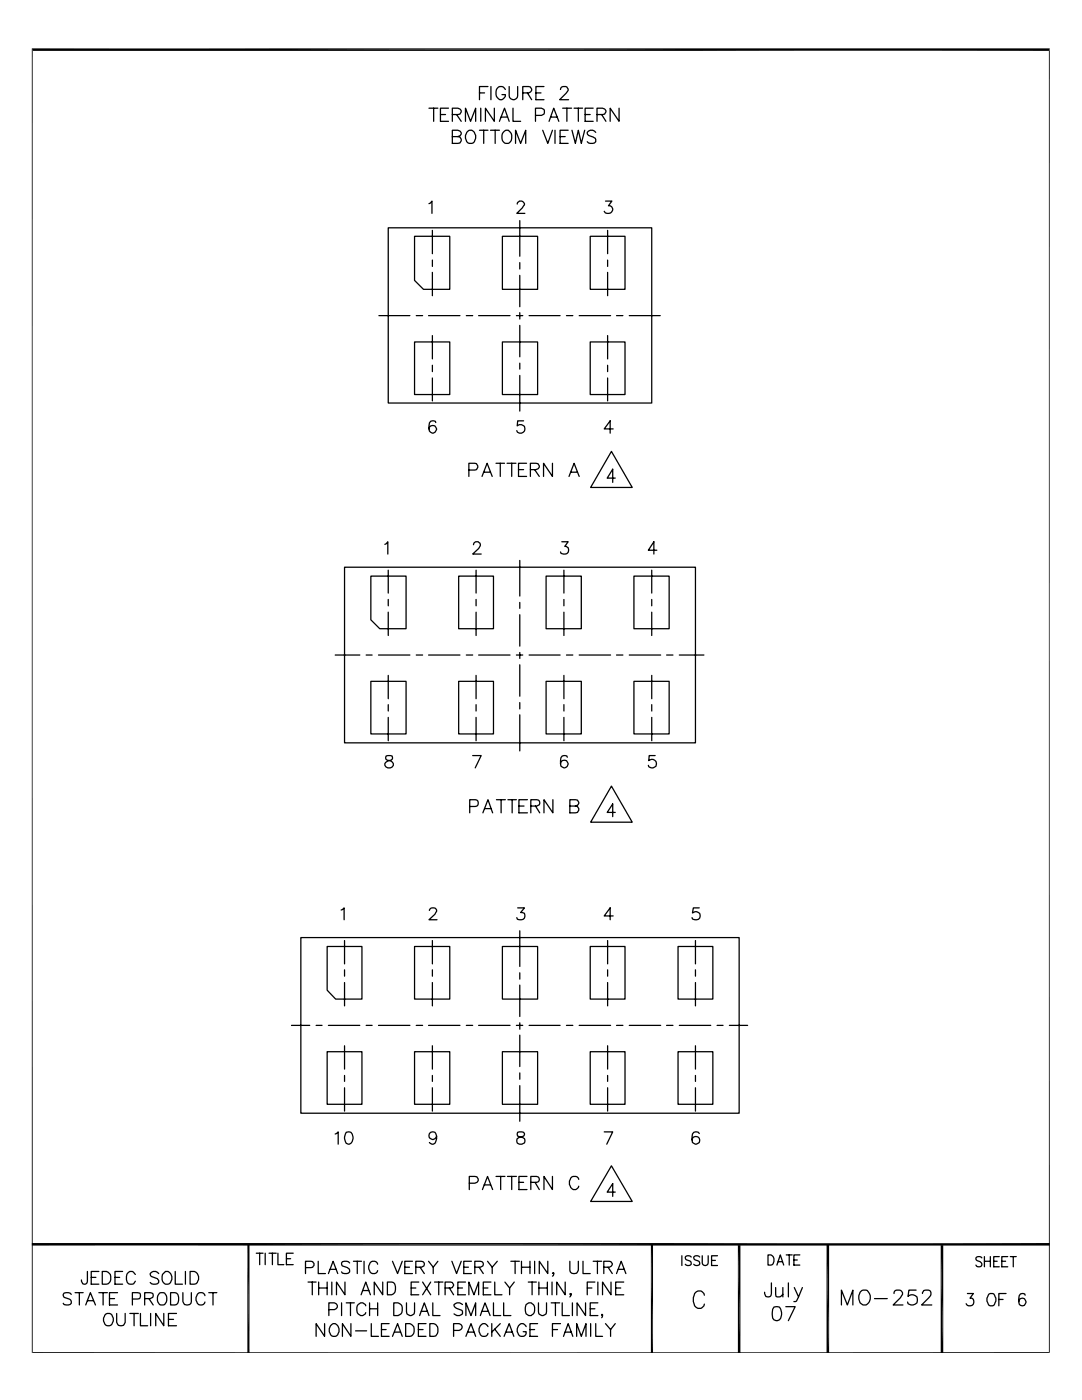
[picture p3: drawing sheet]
<svg xmlns="http://www.w3.org/2000/svg" width="216mm" height="279mm" viewBox="0 0 216 279" stroke-linecap="round" stroke-linejoin="round" font-family="sans-serif">
<g fill="none" stroke="#000" stroke-width=".25">
<path d="M95.7 18.5h1M97.4 17.3h-1.7v2.6M98 17.3v2.6M100.8 17.9a.97 .97 0 0 0-1.1-.6 .97 .97 0 0 0-.7 1 1.24 1.24 0 0 0 1.2 1.6 1.08 1.08 0 0 0 .6-1h-.6M101.6 17.3v1.8a.85 .85 0 0 0 .8 .8 .85 .85 0 0 0 .9-.8v-1.8M104.3 18.5h1.2a.74 .74 0 0 0 .6-.7l-.3-.4-1.5-.1v2.6M105.2 18.5l.9 1.4M106.9 18.5h1M108.5 17.3h-1.6v2.6h1.6M111.8 17.9a.55 .55 0 0 1 .6-.6l.7 .1a.76 .76 0 0 1-.2 1.2l-1.2 1.3h1.8M85.6 21.6h1.8M86.5 21.6v2.6"/>
<path d="M87.9 22.9h1M89.5 21.6h-1.6v2.6h1.6M90.3 22.9h1.1a.72 .72 0 0 0 .6-.8l-.2-.3-.4-.2h-1.1v2.6M90.3 27.3h1.1l.4-.2 .2-.3-.1-.6-.5-.2h-1.1v2.6h1.1a.71 .71 0 0 0 .6-.5 .71 .71 0 0 0-.2-.8h-.4M91.1 22.9l.9 1.3M92.9 24.2v-2.6l1 2.6 1-2.6v2.6M93.4 26.2l.2-.2a1.28 1.28 0 0 1 1.2 .7 1.28 1.28 0 0 1-.1 1.3 .97 .97 0 0 1-1.1 .6 .97 .97 0 0 1-.7-1 1.92 1.92 0 0 1 .5-1.4zM95.7 26h1.7M95.9 21.6v2.6M96.5 26v2.6M97.9 26h1.8M98.6 21.6v2.6l-1.7-2.6v2.6"/>
<path d="M98.8 26v2.6M99.7 24.2l1-2.6 .9 2.6M100 23.4h1.3M100.7 26.2l.2-.2a1.16 1.16 0 0 1 1.2 1 1.14 1.14 0 0 1-.2 1.2 1.14 1.14 0 0 1-1.2 .3 1.59 1.59 0 0 1 0-2.3zM102.4 21.6v2.6h1.5M102.9 28.6v-2.6l1 2.6 1-2.6v2.6M106.8 23h1.2l.5-.2v-1l-.5-.2h-1.2v2.6M108.3 26l1 2.6 .9-2.6M109.6 24.2l.9-2.6 1 2.6M109.9 23.4h1.3M110.7 26v2.6M111.8 27.3h1"/>
<path d="M112.3 21.6h1.7M113.1 21.6v2.6M113.4 26h-1.6v2.6h1.6M114.1 26l.7 2.6 .6-2.6 .6 2.6 .7-2.6M114.6 21.6h1.6M115.4 21.6v2.6M116.8 22.9h1M118.4 21.6h-1.6v2.6h1.6M118.9 26.4a.91 .91 0 0 0-1-.4 .91 .91 0 0 0-.7 .7l.4 .4a1.46 1.46 0 0 1 1.3 .8v.4a1.16 1.16 0 0 1-1.7 0M119.1 22.9h1.1a.72 .72 0 0 0 .7-.8l-.3-.3-.4-.2h-1.1v2.6M120.1 22.9l.8 1.3M123.5 21.6v2.6l-1.7-2.6v2.6"/>
<path d="M77.5 45.5h52.5v34.9h-52.5zM82.7 47.2h7v10.5h-5.2l-1.8-1.7zM85.6 40.6h.3l.3-.5v2.5M86.3 46v4.6M86.3 51.9v1.3M86.3 54.4v4.6M100.2 47.2h7.1v10.5h-7.1zM103.2 40.7v-.1a.84 .84 0 0 1 .9-.5l.5 .5a3.6 3.6 0 0 1-1.5 2h1.6M103.7 44v7.1M103.7 52.4v1.3M103.7 54.9v6.3M117.8 47.2h6.9v10.5h-6.9z"/>
<path d="M120.8 40.1h1.3l-.7 1a.8 .8 0 0 1 .9 .9 .8 .8 0 0 1-1.1 .6l-.4-.1-.2-.3M121.2 46v4.6M121.2 51.9v1.3M121.2 54.4v4.6M75.6 63h6.2M82.7 68.2h7v10.5h-7zM83.1 63h1.2M85.5 63h6.3M86.3 67v4.6M86.3 72.9v1.3M86.3 75.4v4.6M93 63h1.3"/>
<path d="M95.5 63h6.3M100.2 68.2h7.1v10.5h-7.1zM103 63h1.3M103.7 62.4v1.3M103.7 64.9v6.3M103.7 72.5v1.2M103.7 74.9v7.1M105.6 63h6.2M113 63h1.3M115.6 63h6.2M117.8 68.2h6.9v10.5h-6.9zM121.2 67v4.6"/>
<path d="M121.2 72.9v1.3M121.2 75.4v4.6M123 63h1.3M125.6 63h6.1M87 84.3a.72 .72 0 0 0-1.1-.2 1.92 1.92 0 0 0 0 2.2 .76 .76 0 0 0 1.2-.4 .76 .76 0 0 0-.6-1 .76 .76 0 0 0-.9 .7M93.6 93.8h1.1a.68 .68 0 0 0 .7-.7 .68 .68 0 0 0-.7-.6h-1.1v2.6M96.2 95.1l1-2.6 1 2.6M96.6 94.2h1.2M99 92.5h1.7M99.8 92.5v2.6M101.2 92.5h1.8M102.1 92.5v2.6"/>
<path d="M103.5 93.7h1M104.5 84h-1.2l-.1 1a.86 .86 0 0 1 1.3-.1 .86 .86 0 0 1-.1 1.3 .86 .86 0 0 1-1.3-.3M105.1 92.5h-1.6v2.6h1.6M105.8 93.7h1.1l.5-.2a.62 .62 0 0 0 0-1h-1.6v2.6M106.7 93.7l.9 1.4M110.2 92.5v2.6l-1.7-2.6v2.6M113.5 95.1l1.1-2.6 1 2.6M114 94.2h1.2M122 90.1l4.2 7.2h-8.3zM122.3 85.6h-1.7l1.2-1.6v2.4M122.8 95.4h-1.6l1.1-1.8v2.7M68.7 113.2h70.1v35.1h-70.1z"/>
<path d="M74 115h7v10.5h-5.2l-1.8-1.8zM76.8 108.6l.2-.1 .4-.4v2.5M77.5 113.8v4.6M77.5 119.6v1.3M91.5 115h7v10.5h-7zM94.5 108.7l.1-.3 .3-.3a.84 .84 0 0 1 .9 .5l-.3 .9-1.2 1.1h1.7M95 113.8v4.6M95 119.6v1.3M103.7 111.8v7.2M109 115h7v10.5h-7zM112.1 108.1h1.3l-.7 1a.78 .78 0 0 1 .8 .9 .78 .78 0 0 1-1.1 .6l-.5-.2-.1-.2M112.5 113.8v4.6"/>
<path d="M112.5 119.6v1.3M126.5 115h7v10.5h-7zM130 113.8v4.6M130 119.6v1.3M131.1 109.8h-1.7l1.1-1.7v2.5M66.9 130.7h4.9M73.1 130.7h1.2M74 136h7v10.5h-7zM75.5 130.7h6.3M77.5 122.2v4.6M77.5 134.8v4.6M83.1 130.7h1.2"/>
<path d="M85.5 130.7h6.3M91.5 136h7v10.5h-7zM93 130.7h1.3M95 122.2v4.6M95 134.8v4.6M95.5 130.7h6.3M103 130.7h1.3M103.7 120.2v1.2M103.7 122.7v6.2M103.7 130.2v1.2M103.7 132.7v6.2M105.6 130.7h6.2"/>
<path d="M109 136h7v10.5h-7zM112.5 122.2v4.6M112.5 134.8v4.6M113 130.7h1.3M115.6 130.7h6.2M123 130.7h1.3M125.6 130.7h6.2M126.5 136h7v10.5h-7zM130 122.2v4.6M130 134.8v4.6M133 130.7h1.3M135.6 130.7h4.9"/>
<path d="M77 150.9a.54 .54 0 0 0 .3 .8 1.03 1.03 0 0 1 1.2 1 .88 .88 0 0 1-1 .6 .88 .88 0 0 1-.7-.9 1.53 1.53 0 0 1 1.2-.7 .54 .54 0 0 0 .2-.8zM77.5 140.6v1.3M77.5 143.2v4.6M94.3 150.8h1.7l-1.2 2.4M95 140.6v1.3M95 143.2v4.6M99.1 159.6h1.7M100 159.6v2.6M101.3 159.6h1.7M102.2 159.6v2.6M103.7 140.2v1.3M103.7 142.7v7.2"/>
<path d="M105.2 159.6h-1.7v2.6h1.7M110.3 159.6v2.6l-1.8-2.6v2.6M112.5 140.6v1.3M112.5 143.2v4.6M113.2 151.1a.72 .72 0 0 0-1-.2 2.48 2.48 0 0 0-.3 2 .76 .76 0 0 0 1.3-.1 .76 .76 0 0 0-.7-1.1l-.6 .4-.1 .3M122 156.9l4.2 7.2h-8.3zM130 140.6v1.3M130 143.2v4.6M130.7 150.8h-1.2v1a.86 .86 0 0 1 1.3-.1 .86 .86 0 0 1-.2 1.3 .86 .86 0 0 1-1.2-.3M93.7 161h1.1a.68 .68 0 0 0 .6-.7 .68 .68 0 0 0-.6-.7h-1.1v2.6M96.4 162.2l1-2.6 .9 2.6M96.7 161.4h1.3"/>
<path d="M103.5 160.9h1.1M105.9 160.9h1.2l.5-.3a.66 .66 0 0 0-.5-1h-1.2v2.6M106.8 160.9l.9 1.3M113.7 160.9h1.1l.5-.3a.62 .62 0 0 0-.1-.9l-1.5-.1v2.6h1.1a.71 .71 0 0 0 .7-.5 .71 .71 0 0 0-.3-.7l-.4-.1M122.8 162.1h-1.6l1.1-1.7v2.6M60 187.1h87.5v35.1h-87.5zM65.3 188.9h6.9v10.5h-5.2l-1.7-1.8zM68.1 181.6l.6-.4v2.4M68.7 187.7v4.7M68.7 193.5v1.3M68.7 196.1v4.6M82.7 188.9h7v10.5h-7z"/>
<path d="M85.7 181.7a.73 .73 0 0 1 .8-.5 .73 .73 0 0 1 .6 .7l-.3 .6-1.2 1.1h1.6M86.3 187.7v4.7M86.3 193.5v1.3M86.3 196.1v4.6M100.2 188.9h7.1v10.5h-7.1zM103.3 181.2h1.3l-.7 .9a.73 .73 0 0 1 .9 .6 .73 .73 0 0 1-.7 .9l-.8-.1-.2-.4M103.7 185.8v7.1M103.7 194.1v1.3M103.7 196.6v6.3M117.8 188.9h6.9v10.5h-6.9zM121.2 187.7v4.7M121.2 193.5v1.3"/>
<path d="M121.2 196.1v4.6M122.3 182.8h-1.7l1.2-1.6v2.4M135.3 188.9h6.9v10.5h-6.9zM138.8 187.7v4.7M138.8 193.5v1.3M138.8 196.1v4.6M139.5 181.2h-1.2l-.1 1a.99 .99 0 0 1 1.4 .1 .87 .87 0 0 1-.3 1.2 .87 .87 0 0 1-1.2-.4M58.2 204.6h3.6M63.1 204.6h1.2M65.3 209.9h6.9v10.5h-6.9zM65.5 204.6h6.3M68.7 208.7v4.7"/>
<path d="M68.7 214.6v1.2M68.7 217.1v4.6M73.1 204.6h1.2M75.5 204.6h6.3M82.7 209.9h7v10.5h-7zM83.1 204.6h1.2M85.5 204.6h6.3M86.3 208.7v4.7M86.3 214.6v1.2M86.3 217.1v4.6M93 204.6h1.3M95.5 204.6h6.3"/>
<path d="M100.2 209.9h7.1v10.5h-7.1zM103 204.6h1.3M103.7 204.1v1.3M103.7 206.6v6.3M103.7 214.1v1.3M103.7 216.7v7.1M105.6 204.6h6.2M113 204.6h1.3M115.6 204.6h6.2M117.8 209.9h6.9v10.5h-6.9zM121.2 208.7v4.7M121.2 214.6v1.2"/>
<path d="M121.2 217.1v4.6M123 204.6h1.3M125.6 204.6h6.2M133 204.6h1.3M135.3 209.9h6.9v10.5h-6.9zM135.6 204.6h6.2M138.8 208.7v4.7M138.8 214.6v1.2M138.8 217.1v4.6M143.1 204.6h1.2M145.5 204.6h3.7M66.9 226.3l.6-.4v2.4"/>
<path d="M69.1 226a.89 .89 0 0 1 1.2 .3 1.3 1.3 0 0 1-.8 2 1.39 1.39 0 0 1-.6-2zM87.1 226.7a.76 .76 0 0 1-1 .7 .76 .76 0 0 1-.4-1.1 .76 .76 0 0 1 1.3-.1 1.66 1.66 0 0 1-.6 2.1h-.2l-.5-.3M93.6 236.1h1.1l.5-.1a.67 .67 0 0 0 0-1.1l-1.6-.1v2.6M96.3 237.4l1-2.6 1 2.6M96.6 236.5h1.3M99 234.8h1.8M99.9 234.8v2.6M101.3 234.8h1.7M102.1 234.8v2.6M103.3 226a.54 .54 0 0 0 .2 .8 1.03 1.03 0 0 1 1.2 1 .93 .93 0 0 1-1.5 .3 .88 .88 0 0 1 .1-1 .88 .88 0 0 1 .9-.3l.3-.1 .1-.5a1.09 1.09 0 0 0-1.3-.2zM103.5 236h1M105.2 234.8h-1.7v2.6h1.7"/>
<path d="M105.9 236l1.5-.1a.6 .6 0 0 0 .2-.7 .6 .6 0 0 0-.6-.4h-1.1v2.6M106.8 236l.8 1.4M110.2 234.8v2.6l-1.7-2.6v2.6M115.5 235.4a.96 .96 0 0 0-1.1-.6 .96 .96 0 0 0-.8 .9 1.28 1.28 0 0 0 1.3 1.7l.5-.4 .1-.3M120.6 225.9h1.7l-1.2 2.4M122 232.7l4.2 7.1h-8.3zM122.8 237.9h-1.6l1.1-1.7v2.6M139.5 226.2a.78 .78 0 0 0-1.3 .1l-.1 1.2a.85 .85 0 0 0 .8 .8 .78 .78 0 0 0 .7-.8 .78 .78 0 0 0-.7-.7 .78 .78 0 0 0-.8 .7M14.2 258.3a1.08 1.08 0 0 0-1.6 0l.2 .6 1 .3a.61 .61 0 0 1 .4 .7 .61 .61 0 0 1-.6 .5l-.8-.1-.2-.2M15 258h1.6M15.8 258v2.4M17.4 253.7v2.3a.6 .6 0 0 1-.9 .2l-.2-.8"/>
<path d="M17.4 259.6h1.2M18.2 254.9h.9M19.7 253.7h-1.5v2.6h1.5M19.7 258h1.7M20.4 253.7h.9a1.35 1.35 0 0 1 .8 1.3 1.35 1.35 0 0 1-.8 1.3h-.9zM20.6 258v2.4M21.8 259.2h1.1M22.9 254.9h1M23.5 258h-1.7v2.4h1.7M24.5 253.7h-1.6v2.6h1.6M26.4 259.2h1.5l.1-.5-.1-.6-.5-.1h-1v2.4M27 254.3a.92 .92 0 0 0-1.1-.6 .92 .92 0 0 0-.7 1.1 1.08 1.08 0 0 0 .2 1.2 1.08 1.08 0 0 0 1.3 .2l.3-.5"/>
<path d="M28.9 259.2h1.1l.5-.3a.59 .59 0 0 0 0-.6 .59 .59 0 0 0-.5-.3h-1.1v2.4M29.7 259.2l.9 1.2M31.7 254.2a.93 .93 0 0 0-.9-.5 .93 .93 0 0 0-.8 .6l.2 .5 1 .3a.66 .66 0 0 1 .2 1.1 1.26 1.26 0 0 1-1.4-.3M31.8 258.1l.8-.1a1.42 1.42 0 0 1 0 2.4h-.5a1.5 1.5 0 0 1-.3-2.3zM32.4 254.3l.6-.6a1.35 1.35 0 0 1 1.3 1 1.35 1.35 0 0 1-.5 1.5l-.3 .1a1.24 1.24 0 0 1-1.1-.6 1.24 1.24 0 0 1 0-1.4zM34 258h.9a1.39 1.39 0 0 1 .6 2.1l-.6 .3h-.9zM35 253.7v2.6h1.4M36.5 258v1.8l.2 .3a.86 .86 0 0 0 .8 .3 .86 .86 0 0 0 .7-.6v-1.8M37 253.7v2.6M37.9 253.7h.9a1.36 1.36 0 0 1 .8 1.3 1.36 1.36 0 0 1-.8 1.3h-.9zM40.9 258.6a.83 .83 0 0 0-.8-.6 .83 .83 0 0 0-.8 .6 1.13 1.13 0 0 0-.1 1.3 1.13 1.13 0 0 0 1.4 .4l.3-.5M41.7 258h1.6"/>
<path d="M42.5 258v2.4M51.1 250.1h1.4M51.8 250.1v2.3M52.9 250.1v2.3M53.7 250.1h1.4M54.4 250.1v2.3M55.5 250.1v2.3h1.1M57.1 251.2h.9M58.5 250.1h-1.4v2.3h1.4M61 253h1.1a.64 .64 0 0 0 .4-1l-.1-.2-.3-.1h-1.1v2.5M61.5 255.9h1.6M62.3 255.9v2.5"/>
<path d="M63.5 251.7v2.5h1.4M63.6 255.9v2.5M63.6 257h1.7M65.3 255.9v2.5M65.5 254.2l1-2.5 .9 2.5M65.9 253.3h1.2M66.2 255.9v2.5M68.8 255.9v2.5l-1.7-2.5v2.5M69.8 252.1a1.08 1.08 0 0 0-1.6 0l.1 .5 1 .4a.61 .61 0 0 1 .5 .6 .61 .61 0 0 1-.6 .6l-.9-.1-.1-.3M70.5 251.7h1.6M71.3 251.7v2.5M72.1 258.4l.9-2.5 .9 2.5"/>
<path d="M72.4 257.6h1.2M72.6 251.7v2.5M75.4 252.3a.83 .83 0 0 0-.9-.6 .83 .83 0 0 0-.8 .6 1.13 1.13 0 0 0 0 1.4 1.13 1.13 0 0 0 1.3 .4l.4-.5M76.4 255.9v2.5l-1.7-2.5v2.5M77.3 255.9h.8a1.39 1.39 0 0 1 .6 2.1l-.6 .4h-.8zM78.3 251.7l1 2.5 1-2.5M80.8 252.9h.9M82 257h1M82.3 251.7h-1.5v2.5h1.5M83 252.9h1.1l.5-.3a.59 .59 0 0 0 0-.6 .59 .59 0 0 0-.5-.3h-1.1v2.5M83.6 255.9h-1.6v2.5h1.6M83.8 252.9l.9 1.3"/>
<path d="M84.3 255.9l1.6 2.5M85.5 251.7l.9 1.2 1-1.2M85.9 255.9l-1.6 2.5M86.4 252.9v1.3M86.7 255.9h1.7M87.5 255.9v2.5M88.8 257h1.1a.59 .59 0 0 0 .6-.5 .59 .59 0 0 0-.6-.6h-1.1v2.5M89.7 257l.8 1.4M90.2 251.7l.9 2.5 .9-2.5M91.4 257h.9M92.5 252.9h1M92.9 255.9h-1.5v2.5h1.5"/>
<path d="M93.6 258.4v-2.5l1 2.5 .9-2.5v2.5M94.1 251.7h-1.6v2.5h1.6M94.7 252.9h1.1l.6-.3a.59 .59 0 0 0 0-.6 .59 .59 0 0 0-.6-.3h-1.1v2.5M95.6 252.9l.8 1.3M96.4 257h1M97.3 251.7l.9 1.2 1-1.2M98 255.9h-1.6v2.5h1.6M98.2 252.9v1.3M98.7 255.9v2.5h1.5M100.8 255.9l.9 1.1 .9-1.1M101.7 257v1.4M101.9 251.7h1.7"/>
<path d="M102.8 251.7v2.5M104.1 252.9h1.6M104.1 251.7v2.5M105.4 255.9h1.6M105.7 251.7v2.5M106.2 255.9v2.5M106.7 251.7v2.5M107.5 257h1.7M107.5 255.9v2.5M109.2 255.9v2.5M109.3 251.7v2.5l-1.7-2.5v2.5M110.2 255.9v2.5"/>
<path d="M110.5 254.1h-.3l.2-.1a.45 .45 0 0 1-.2 .7M112.8 255.9v2.5l-1.7-2.5v2.5M113.7 251.7v1.8a.86 .86 0 0 0 .9 .7 .86 .86 0 0 0 .8-.7v-1.8M114 258.2l-.2 .2-.1-.2h.3v.3l-.3 .3M116.3 251.7v2.5h1.5M117.2 257h.9M118.4 251.7h1.7M118.7 255.9h-1.5v2.5M119.2 251.7v2.5M119.3 255.9v2.5M120.5 252.9h1.1a.74 .74 0 0 0 .6-.8l-.3-.3-.3-.1h-1.1v2.5M121.3 252.9l.9 1.3"/>
<path d="M121.9 255.9v2.5l-1.7-2.5v2.5M122.9 257h1M123 254.2l1-2.5 .9 2.5M123.4 253.3h1.1M124.5 255.9h-1.6v2.5h1.6M136.1 250.6v2M137.9 250.9a.67 .67 0 0 0-.6-.3 .67 .67 0 0 0-.6 .4l.2 .4 .7 .2a.48 .48 0 0 1 .3 .5 .48 .48 0 0 1-.4 .5l-.6-.1-.2-.2M139.6 250.9a.67 .67 0 0 0-.6-.3 .67 .67 0 0 0-.6 .4l.2 .4 .7 .2a.48 .48 0 0 1 .3 .5 .48 .48 0 0 1-.4 .5l-.6-.1-.2-.2M140.1 250.6v1.5a.6 .6 0 0 0 .6 .5 .6 .6 0 0 0 .6-.5v-1.5M140.5 258.5a1.02 1.02 0 0 0-1-.9 1.02 1.02 0 0 0-1 .9 2.04 2.04 0 0 0 .8 2.6 1.05 1.05 0 0 0 1.2-.8M142 251.5h.7M143.2 250.6h-1.2v2h1.2"/>
<path d="M153.2 250.4a1.06 1.06 0 0 1 1.3 .8 1.06 1.06 0 0 1-.7 1.3h-.6zM153.9 256l-.1 2.6a.7 .7 0 0 1-1.1 0l-.1-.7M154.8 257l.1 1.7a1.02 1.02 0 0 0 1.3-.4M155 252.5l.7-2.1 .7 2.1M155.3 251.8h.8M156.2 257v1.8M156.9 250.4h1.2M157.3 256v2.8M157.5 250.4v2.1M158.4 251.5h.7M158.5 257l.8 1.8 .8-1.8M159.3 258.8l-.4 .9-.5 .1"/>
<path d="M159.6 250.4h-1.2v2.1h1.2M172 257.6l.8-.1a1.68 1.68 0 0 1 0 2.9h-.6a1.77 1.77 0 0 1-.2-2.8zM174.5 259.2h2.5M178.4 258.1a.57 .57 0 0 1 .5-.6h.6a.69 .69 0 0 1 .4 1.1l-1.7 1.8h2M182.8 257.5h-1.4l-.2 1.2a1.08 1.08 0 0 1 1.5 0 1.08 1.08 0 0 1 0 1.5 1.08 1.08 0 0 1-1.5 0l-.1-.4M184.1 258.1a.74 .74 0 0 1 .6-.6h.6a.69 .69 0 0 1 .4 1.1l-1.8 1.8h2M193 258.1h1.2l-.7 1a.8 .8 0 0 1 .7 1.2 .8 .8 0 0 1-1.4-.1M195.9 251a.65 .65 0 0 0-.7-.2 .65 .65 0 0 0-.5 .5l.2 .2a1.01 1.01 0 0 1 1 1 .67 .67 0 0 1-1.2 0M196.4 250.8v2M196.4 251.7h1.2M197.4 258.2a.77 .77 0 0 1 1.1 .5 1.48 1.48 0 0 1-.5 1.9h-.4a1.5 1.5 0 0 1-.2-2.4zM197.6 250.8v2"/>
<path d="M198.3 251.7h.7M199.3 259.3h.9M199.4 250.8h-1.1v2h1.1M199.9 251.7h.8M200.7 258.1h-1.4v2.5M201.1 250.8h-1.2v2h1.2M201.6 250.8h1.2M202.2 250.8v2M204.6 258.5a.65 .65 0 0 0-1-.3 2.04 2.04 0 0 0 0 2.3 .73 .73 0 0 0 1.1-.3 .73 .73 0 0 0-.5-1 .73 .73 0 0 0-.9 .6M17.1 260.4l.9-2.4 1 2.4M20.9 262.5a.95 .95 0 0 1 1.1-.3 .95 .95 0 0 1 .6 .9 1.12 1.12 0 0 1-.2 1.1 1.12 1.12 0 0 1-1.2 .3 1.5 1.5 0 0 1-.3-2zM23.3 262.1v1.8l.2 .3a.86 .86 0 0 0 .8 .4 .86 .86 0 0 0 .7-.7v-1.8"/>
<path d="M25.9 262.1h1.7M26.8 262.1v2.5M28 262.1v2.5h1.5M30.1 262.1v2.5M32.7 262.1v2.5l-1.6-2.5v2.5M33.6 263.3h1M35.2 262.1h-1.6v2.5h1.6M64.8 264.2v2.5l-1.7-2.5v2.5M65.6 261.4h1.1a.69 .69 0 0 0 .4-1.1l-.4-.3h-1.1v2.6M66.2 264.3a.97 .97 0 0 1 1.4 .9 1.12 1.12 0 0 1-.2 1.2 1.12 1.12 0 0 1-1.2 .2 1.48 1.48 0 0 1 0-2.3zM68.2 260v2.6M69.1 260h1.6"/>
<path d="M69.9 260v2.6M70 264.2v2.5l-1.7-2.5v2.5M71 265.6h2.2M73 260.6l-.1-.3-.5-.3a1.27 1.27 0 0 0-1.2 1.3 1.27 1.27 0 0 0 1.2 1.3l.5-.4 .1-.2M73.7 260v2.6M73.7 261.2h1.7M74.1 264.2v2.5h1.4M75.4 260v2.6M76.1 265.3h.9M77.6 264.2h-1.5v2.5h1.5M78.3 266.7l1-2.5 1 2.5M78.6 260a1.43 1.43 0 0 1 1.6 .6 1.32 1.32 0 0 1-.8 2h-.8z"/>
<path d="M78.7 265.9h1.2M80.9 264.2h.9a1.35 1.35 0 0 1 .9 1.2 1.35 1.35 0 0 1-.9 1.3h-.9zM81.1 260v1.8a.81 .81 0 0 0 .8 .8 .81 .81 0 0 0 .8-.8v-1.8M83.5 265.3h.9M83.7 262.6l1-2.6 .9 2.6M84.1 261.7h1.2M85 264.2h-1.5v2.5h1.5M85.8 264.2h.7a1.32 1.32 0 0 1 .8 1.9l-.3 .5-1.2 .1zM86.4 260v2.6h1.4M90.5 265.5h1.1a.69 .69 0 0 0 .4-1.1l-.4-.2h-1.1v2.5M92.3 260.3a1.16 1.16 0 0 0-1.7 0v.3a2.29 2.29 0 0 0 1.6 .9l.1 .7a1.16 1.16 0 0 1-1.7 0M93 262.6v-2.6l1 2.6 .9-2.6v2.6"/>
<path d="M93 266.7l1-2.5 .9 2.5M93.4 265.9h1.2M95.8 262.6l1-2.6 1 2.6M96.2 261.7h1.2M97.4 264.8a.83 .83 0 0 0-.8-.7 .83 .83 0 0 0-.8 .7 1.44 1.44 0 0 0 .6 1.9 .78 .78 0 0 0 1-.6M98.1 264.2v2.5M98.5 260v2.6h1.4M98.7 265.3l1.1 1.4M99.8 264.2l-1.7 1.7M100.5 260v2.6h1.4M100.6 266.7l1-2.5 .9 2.5M101 265.9h1.2"/>
<path d="M105 260.3l.5-.3a1.28 1.28 0 0 1 1.2 .9 1.28 1.28 0 0 1-.5 1.5l-.2 .2h-.5a1.44 1.44 0 0 1-.6-2zM105 264.8a.83 .83 0 0 0-.8-.7 .83 .83 0 0 0-.8 .7 1.44 1.44 0 0 0 .6 1.9 .79 .79 0 0 0 1-.9h-.6M105.7 265.3h1M107.3 264.2h-1.6v2.5h1.6M107.4 260v1.8a.81 .81 0 0 0 .8 .8 .81 .81 0 0 0 .9-.8v-1.8M110 260h1.7M110.2 265.3h1.1M110.8 260v2.6M111.8 264.2h-1.6v2.5M112.2 260v2.6h1.4M112.4 266.7l1-2.5 .9 2.5M112.8 265.9h1.2"/>
<path d="M114.2 260v2.6M115.1 266.7v-2.5l.9 2.5 .9-2.5v2.5M116.8 260v2.6l-1.7-2.6v2.6M117.8 261.2h.9M117.9 264.2v2.5M118.9 264.2v2.5h1.3M119.3 260h-1.5v2.6h1.5M120.2 262.4l-.1 .2v-.2h.1l-.1 .6M120.8 264.2l1 1.1 1-1.1M121.8 265.3v1.4M154.4 260.9a1.02 1.02 0 0 1 1.4 .4 2.05 2.05 0 0 1-.3 2.1 .9 .9 0 0 1-1.3-.3 3 3 0 0 1 .2-2.2zM156.8 260.8h1.9l-1.4 2.8"/>
<path d="M167.9 260.4v-2.9l1.2 2.9 1.1-2.9v2.9"/>
</g>
<path d="M6.3 9.7l.2 .5zM6.3 9.7l203 .5h-202.8zM209.5 9.7l-.2 .5zM6.3 9.7h203.2l-.2 .5zM164.9 248.3l.5 21.7h-.5zM164.9 248.3h.5v21.7zM6.3 248.6l203.2-.5v.5zM6.3 248.1h203.2l-203.2 .5zM147.2 248.5l.5 21.5h-.5zM147.2 248.5h.5v21.5zM187.7 248.5l.5 21.5h-.5zM187.7 248.5h.5v21.5z" fill="#000"/>
<path d="M6.4 9.9v260.1M209.4 9.9v260.1M6.3 269.9h203.2" fill="none" stroke="#000" stroke-width=".2"/>
<path d="M49.6 248.3v21.7M130.1 248.3v21.7" fill="none" stroke="#000" stroke-width=".42"/>
</svg>
